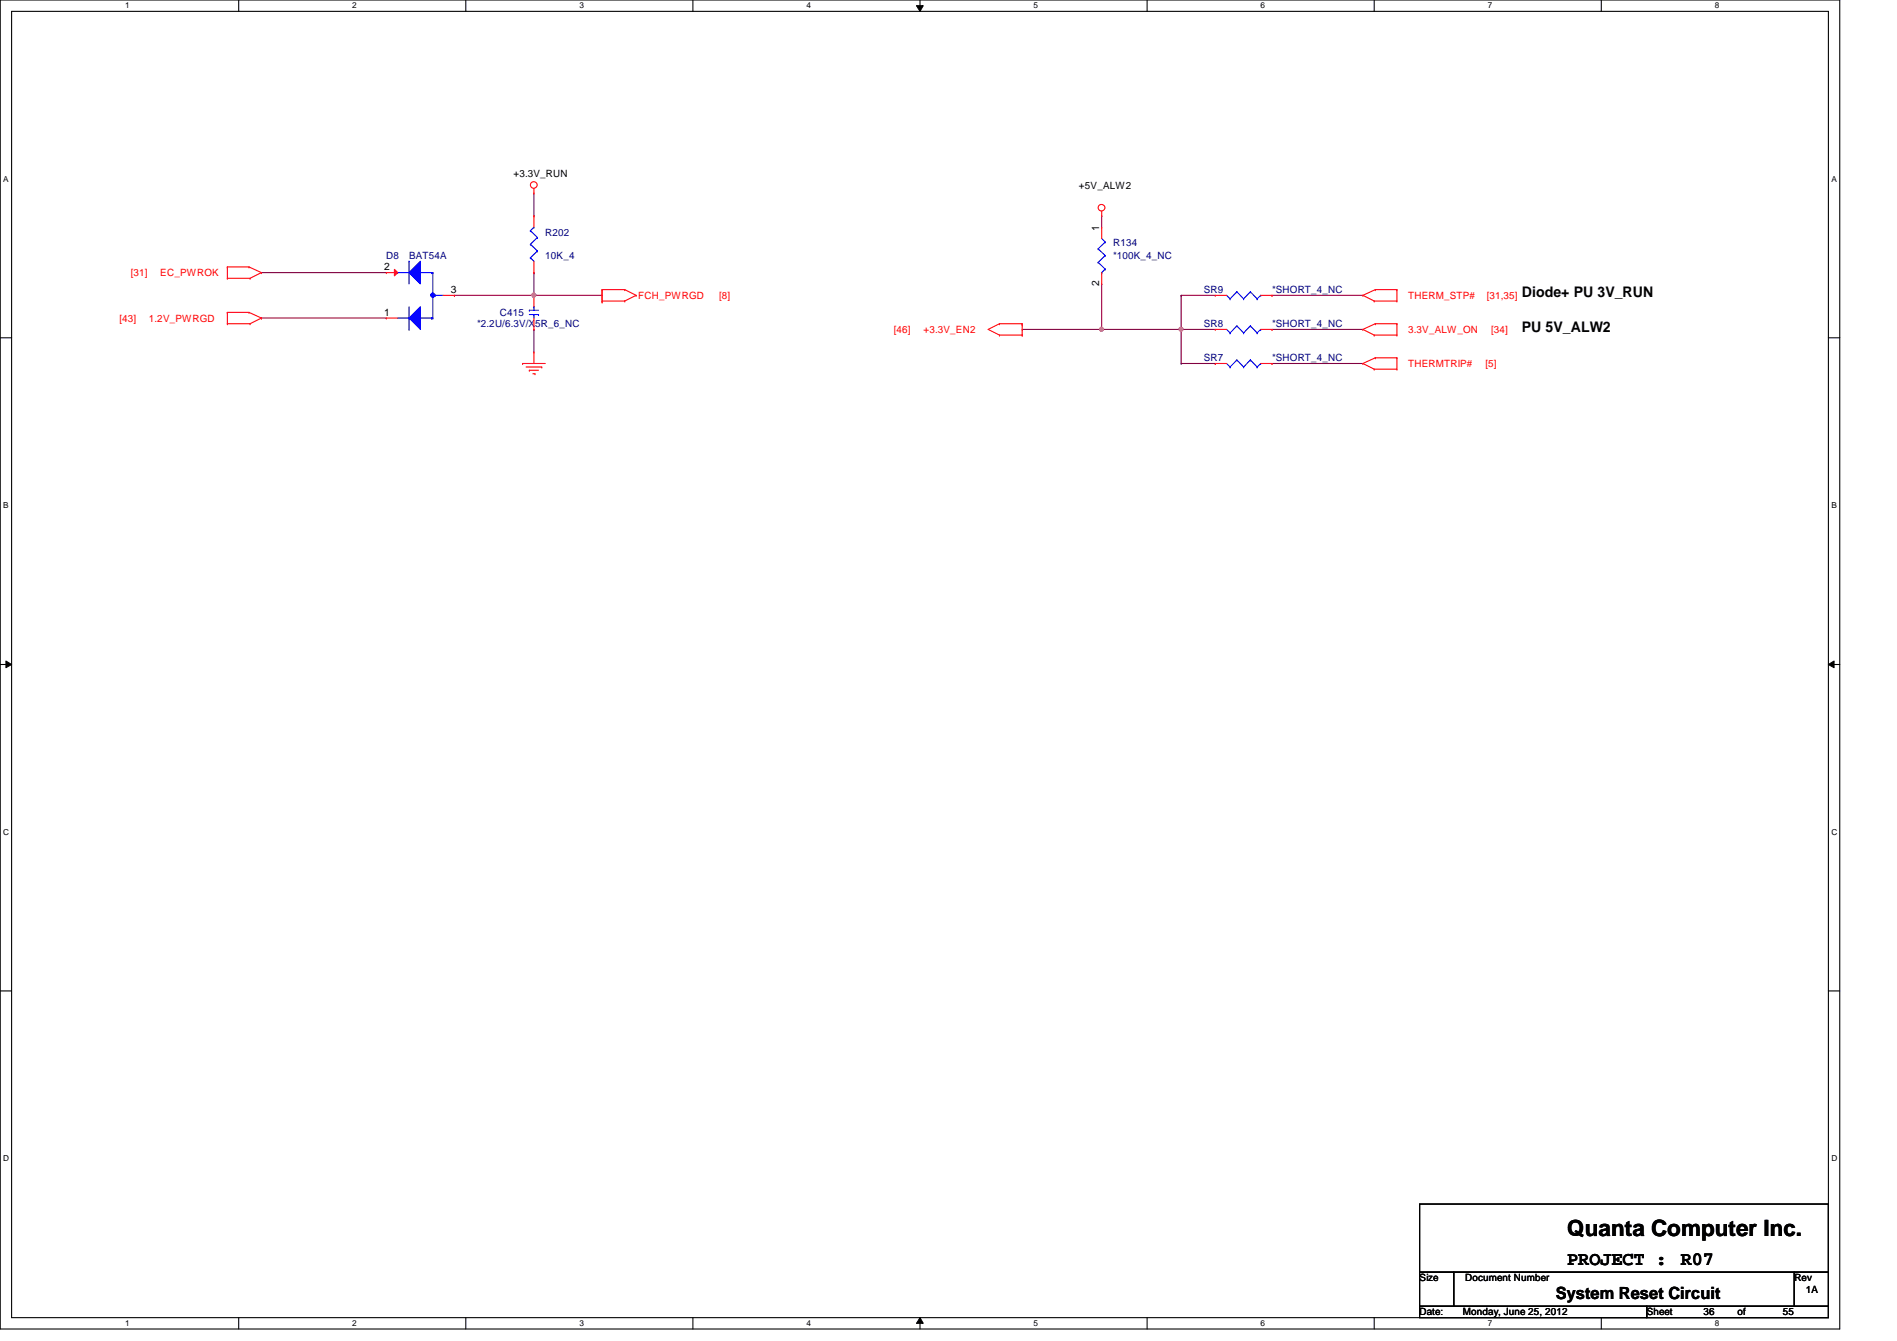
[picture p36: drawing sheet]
<svg xmlns="http://www.w3.org/2000/svg" width="297mm" height="210mm" viewBox="0 0 297 210" stroke-linecap="round" stroke-linejoin="round" font-family="sans-serif">
<defs><g id="words">
<text font-size="3.5" x="245.4" y="193.5">Quanta Computer Inc.</text>
<g font-size="3">
<text x="245.4" y="198.1">PROJECT :</text>
<text x="263.2" y="198.1">R07</text>
</g>
<text font-size="2.6" x="243.6" y="203.3">System Reset Circuit</text>
<g font-size="2.3">
<text x="238.3" y="46.6">Diode+ PU 3V_RUN</text>
<text x="238.3" y="51.9">PU 5V_ALW2</text>
</g>
<g font-size="1.6">
<text x="80.4" y="27.8">+3.3V_RUN</text>
<text x="168.9" y="29.5">+5V_ALW2</text>
<text x="172.1" y="36.1" transform="rotate(-90 172.1 36.1)">1</text>
<text x="60.2" y="42.3">2</text>
<text x="70.6" y="45.8">3</text>
<text x="172.1" y="44.8" transform="rotate(-90 172.1 44.8)">2</text>
<text x="60.2" y="49.4">1</text>
<text x="222.3" y="200.6">Size</text>
<text x="229.4" y="200.6">Document Number</text>
<text x="281" y="200.6">Rev</text>
<text x="282.7" y="202.4">1A</text>
<text x="222.3" y="205.9">Date:</text>
<text x="229.1" y="205.9">Monday, June 25, 2012</text>
<text x="257.8" y="205.9">Sheet</text>
<text x="266.7" y="205.9">36</text>
<text x="272.1" y="205.9">of</text>
<text x="279.2" y="205.9">55</text>
</g>
<g font-size="1.6" fill="#000080">
<text x="60.5" y="40.6">D8</text>
<text x="64" y="40.6">BAT54A</text>
<text x="85.4" y="37">R202</text>
<text x="85.4" y="40.6">10K_4</text>
<text x="174.3" y="38.4">R134</text>
<text x="174.3" y="40.6">*100K_4_NC</text>
<text x="188.5" y="45.9">SR9</text>
<text x="199.2" y="45.9">*SHORT_4_NC</text>
<text x="74.7" y="51.2">*2.2U/6.3V/X5R_6_NC</text>
<text x="78.3" y="49.4">C415</text>
<text x="188.5" y="51.2">SR8</text>
<text x="199.2" y="51.2">*SHORT_4_NC</text>
<text x="188.5" y="56.6">SR7</text>
<text x="199.2" y="56.6">*SHORT_4_NC</text>
</g>
<g font-size="1.6" fill="#f00">
<text x="20.5" y="43.2">[31]</text>
<text x="25.1" y="43.2">EC_PWROK</text>
<text x="99.9" y="46.8">FCH_PWRGD</text>
<text x="112.6" y="46.8">[8]</text>
<text x="220.5" y="46.8">THERM_STP#</text>
<text x="232.8" y="46.8">[31,35]</text>
<text x="18.7" y="50.3">[43]</text>
<text x="23.3" y="50.3">1.2V_PWRGD</text>
<text x="140" y="52.1">[46]</text>
<text x="144.6" y="52.1">+3.3V_EN2</text>
<text x="220.5" y="52.1">3.3V_ALW_ON</text>
<text x="233.5" y="52.1">[34]</text>
<text x="220.5" y="57.4">THERMTRIP#</text>
<text x="232.6" y="57.4">[5]</text>
</g>
<g font-size="1.3">
<text x="19.6" y="1.3">1</text>
<text x="55.2" y="1.3">2</text>
<text x="90.7" y="1.3">3</text>
<text x="126.3" y="1.3">4</text>
<text x="161.8" y="1.3">5</text>
<text x="197.4" y="1.3">6</text>
<text x="233" y="1.3">7</text>
<text x="268.5" y="1.3">8</text>
<text x=".5" y="28.4">A</text>
<text x="286.8" y="28.4">A</text>
<text x=".5" y="79.5">B</text>
<text x="286.8" y="79.5">B</text>
<text x=".5" y="130.7">C</text>
<text x="286.8" y="130.7">C</text>
<text x=".5" y="181.8">D</text>
<text x="286.8" y="181.8">D</text>
<text x="19.6" y="207.6">1</text>
<text x="55.2" y="207.6">2</text>
<text x="90.7" y="207.6">3</text>
<text x="126.3" y="207.6">4</text>
<text x="161.8" y="207.6">5</text>
<text x="197.4" y="207.6">6</text>
<text x="233" y="207.6">7</text>
<text x="268.5" y="207.6">8</text>
</g>
</g></defs>
<path d="M0 0h288.1v208h-288.1zM1.8 1.8h284.5v204.4h-284.5z" fill="none" stroke="#000" stroke-width=".17"/>
<g fill="#fff">
<path d="M19.6 .2h.7v1.4h-.7z"/>
<path d="M19.6 206.4h.7v1.4h-.7z"/>
</g>
<path d="M37.4 0v1.8M37.4 206.2v1.8" fill="none" stroke="#000" stroke-width=".17"/>
<g fill="#fff">
<path d="M55.2 .2h.6v1.4h-.6z"/>
<path d="M55.2 206.4h.6v1.4h-.6z"/>
</g>
<path d="M72.9 0v1.8M72.9 206.2v1.8" fill="none" stroke="#000" stroke-width=".17"/>
<g fill="#fff">
<path d="M90.7 .2h.7v1.4h-.7z"/>
<path d="M90.7 206.4h.7v1.4h-.7z"/>
</g>
<path d="M108.5 0v1.8M108.5 206.2v1.8" fill="none" stroke="#000" stroke-width=".17"/>
<g fill="#fff">
<path d="M126.3 .2h.7v1.4h-.7z"/>
<path d="M126.3 206.4h.7v1.4h-.7z"/>
</g>
<path d="M144.1 0v1.8M144.1 206.2v1.8" fill="none" stroke="#000" stroke-width=".17"/>
<path d="M143.5 .9h1.1l-.5 .9zM144.1 206.2l.5 .9h-1.1z" fill="#000"/>
<path d="M143.5 .9h1.1l-.5 .9zM144.1 206.2l.5 .9h-1.1z" fill="none" stroke="#000" stroke-width=".16"/>
<g fill="#fff">
<path d="M161.8 .2h.7v1.4h-.7z"/>
<path d="M161.8 206.4h.7v1.4h-.7z"/>
</g>
<path d="M179.6 0v1.8M179.6 206.2v1.8" fill="none" stroke="#000" stroke-width=".17"/>
<g fill="#fff">
<path d="M197.4 .2h.7v1.4h-.7z"/>
<path d="M197.4 206.4h.7v1.4h-.7z"/>
</g>
<path d="M215.2 0v1.8M215.2 206.2v1.8" fill="none" stroke="#000" stroke-width=".17"/>
<g fill="#fff">
<path d="M233 .2h.6v1.4h-.6z"/>
<path d="M233 206.4h.6v1.4h-.6z"/>
</g>
<path d="M250.7 0v1.8M250.7 206.2v1.8" fill="none" stroke="#000" stroke-width=".17"/>
<g fill="#fff">
<path d="M268.5 .2h.7v1.4h-.7z"/>
<path d="M268.5 206.4h.7v1.4h-.7z"/>
<path d="M.5 27.3h.8v1.4h-.8z"/>
<path d="M286.8 27.3h.8v1.4h-.8z"/>
<path d="M.5 78.4h.8v1.4h-.8z"/>
<path d="M286.8 78.4h.8v1.4h-.8z"/>
</g>
<path d="M0 52.9h1.8M286.3 52.9h1.8" fill="none" stroke="#000" stroke-width=".17"/>
<g fill="#fff">
<path d="M.5 129.5h.9v1.4h-.9z"/>
<path d="M286.8 129.5h.9v1.4h-.9z"/>
</g>
<path d="M0 104h1.8M286.3 104h1.8" fill="none" stroke="#000" stroke-width=".17"/>
<path d="M.9 103.5l.9 .5-.9 .5zM286.3 104l.9-.5v1z" fill="#000"/>
<path d="M.9 103.5l.9 .5-.9 .5zM286.3 104l.9-.5v1z" fill="none" stroke="#000" stroke-width=".16"/>
<g fill="#fff">
<path d="M.5 180.6h.9v1.4h-.9z"/>
<path d="M286.8 180.6h.9v1.4h-.9z"/>
</g>
<path d="M0 155.1h1.8M286.3 155.1h1.8" fill="none" stroke="#000" stroke-width=".17"/>
<g fill="none" stroke="#800040" stroke-width=".17">
<path d="M172.5 33.8h.1M172.5 33.8v1.8M160.1 51.6h.1M160.1 51.6h30.2M172.5 44.4h.1M172.5 51.6h.1M172.5 44.4v7.2M185 51.6h.1M185 46.2h.1M185 46.2v5.4M185 46.2h5.3M199.2 46.2h.1"/>
<path d="M199.2 51.6h.1M199.2 51.6h14.2M199.2 46.2h14.2"/>
</g>
<circle cx="172.5" cy="51.5" r=".32" fill="#f0f"/>
<circle cx="172.5" cy="51.5" r=".32" fill="none" stroke="#f0f" stroke-width=".17"/>
<g fill="none" stroke="#800040" stroke-width=".17">
<path d="M83.6 33.8h.1M83.6 30.2v3.6M40.9 42.7h.1M40.9 49.8h.1M40.9 42.7h19.6M40.9 49.8h19.6M83.6 51.6h.1M83.6 42.7h.1M83.6 46.2h.1M83.6 42.7v3.5M83.6 51.6v3.5M83.6 46.2h10.7"/>
<path d="M185 56.9h.1M185 51.6v5.3M199.2 56.9h.1M199.2 56.9h14.2"/>
</g>
<circle cx="184.9" cy="51.5" r=".32" fill="#f0f"/>
<circle cx="184.9" cy="51.5" r=".32" fill="none" stroke="#f0f" stroke-width=".17"/>
<path d="M71.2 46.2h.1M71.2 46.2h12.4M185 56.9h5.3M190.3 56.9h.1" fill="none" stroke="#800040" stroke-width=".17"/>
<circle cx="83.6" cy="46.2" r=".32" fill="#f0f"/>
<circle cx="83.6" cy="46.2" r=".32" fill="none" stroke="#f0f" stroke-width=".17"/>
<g fill="none" stroke="#f00" stroke-width=".17">
<path d="M83.6 30.2h.1M83.6 29.5v.7M172.5 33.8h.1M172.5 33.1v.7M35.6 41.8h.1M35.6 43.6h.1M35.6 48.9h.1M35.6 50.7h.1M35.6 41.8h3.4M35.6 43.6h3.6M35.6 41.8v1.8M35.6 48.9v1.8"/>
<path d="M35.6 48.9h3.4M35.6 50.7h3.6M39 41.8h.1M39 48.9h.1M39 41.8l1.9 .9M39 48.9l1.9 .9M39.2 43.6h.1M39.2 50.7h.1M40.9 42.7h.1M40.9 49.8h.1M40.9 42.7l-1.7 .9M40.9 49.8l-1.7 .9"/>
<path d="M81.8 56.9h.1M81.8 56.9h3.6M82.4 57.4h2.4M82.9 58h.1M82.9 58h1.4M83.4 58.5h.4M83.6 55.1h.1M83.6 51.6h.1M83.6 46.2h.1M83.6 46.2v1.8M83.6 49.8v1.8M83.6 55.1v1.8"/>
<path d="M83.8 58.5h.1M84.8 57.4h.1M94.3 47.3h.1M94.3 47.1h.1M94.3 45.3h.1M94.3 45.3v2M94.3 45.3h3.5M94.3 47.1h3.5M97.8 45.3h.1M97.8 47.1h.1M97.8 45.3l1.8 .9M99.6 46.2h.1"/>
<path d="M99.6 46.2l-1.8 .9M156.5 50.7h.1M156.5 52.5h.1M156.5 50.7h3.6M156.5 50.7l-1.8 .9 1.8 .9M156.5 52.5h3.6M160.1 50.7h.1M160.1 52.5h.1M160.1 50.8h.1M160.1 50.7v1.8M190.3 46.2h.1M190.3 46.2h1.8"/>
<path d="M197.4 46.2h1.8M199.2 46.2h.1M213.4 46.2h.1M213.4 51.6h.1M213.4 56.9h.1M213.4 46.2l1.8 .9M213.4 51.6l1.8 .9M213.4 56.9l1.8 .9M215.2 47.1h.1M215.2 52.5h.1M215.2 57.8h.1M215.2 47.1h3.5"/>
<path d="M215.2 52.5h3.5M215.2 57.8h3.5M215.3 45.3h.1M215.3 50.7h.1M215.3 56h.1M215.3 50.7h3.4M215.3 45.3h3.4M215.3 45.3l-1.9 .9M215.3 50.7l-1.9 .9M215.3 56l-1.9 .9M215.3 56h3.4M218.7 45.3h.1"/>
<path d="M218.7 47.1h.1M218.7 50.7h.1M218.7 52.5h.1M218.7 56h.1M218.7 57.8h.1M218.7 45.3v1.8M218.7 50.7v1.8M218.7 56v1.8"/>
<circle cx="83.6" cy="29" r=".52"/>
<circle cx="172.5" cy="32.5" r=".52"/>
</g>
<path d="M222.3 188.5h64v10.6h-64zM222.3 199.1h5.3v5.4h-5.3zM227.6 199.1h53.4v5.4h-53.4zM281 199.1h5.3v5.4h-5.3zM222.3 204.5h35.5v1.7h-35.5zM257.8 204.5h28.5v1.7h-28.5z" fill="none" stroke="#000" stroke-width=".17"/>
<g fill="none" stroke="#00f" stroke-width=".17">
<path d="M82.9 48.6h.1M82.9 49.2h1.4M82.9 48.6h1.4M83.6 49.2h.1M83.6 48h.1M83.6 48v.6M83.6 49.2v.6M84.3 49.2h.1M192.1 46.2l.5 .6M192.6 46.8h.1M193.7 45.7h.1M193.7 45.7l-1.1 1.1"/>
<path d="M193.7 45.7l1 1.1M194.7 46.8h.1M195.8 45.7h.1M195.8 45.7l-1.1 1.1M195.8 45.7l1 1.1M196.8 46.8h.1M197.4 46.2h.1M197.4 46.2l-.6 .6"/>
</g>
<circle cx="67.8" cy="46.2" r=".33" fill="#00f"/>
<circle cx="67.8" cy="46.2" r=".33" fill="none" stroke="#00f" stroke-width=".17"/>
<path d="M65.8 48v3.6l-1.8-1.8z" fill="#00f"/>
<path d="M65.8 48v3.6l-1.8-1.8z" fill="none" stroke="#00f" stroke-width=".17"/>
<path d="M65.8 40.9v3.5l-1.8-1.7z" fill="#00f"/>
<g fill="none" stroke="#00f" stroke-width=".17">
<path d="M62.3 42.7h.1M62.3 49.8h1.7M62.3 42.7h1.7M64 49.8h.1M64 40.9h.1M64 51.6h.1M64 40.9v3.5M64 48v3.6M65.8 40.9v3.5l-1.8-1.7zM65.8 49.8h2M65.8 42.7h2M67.6 49.8h.1"/>
<path d="M67.6 42.7h.1M67.8 42.7h.1M67.8 49.8h.1M67.8 42.7v3.2M67.8 46.6v3.2M68.2 46.2h.1M68.2 46.2h1.2"/>
</g>
<path d="M69.4 46.2h1.8M71.2 46.2h.1" fill="none" stroke="#f00" stroke-width=".17"/>
<path d="M61.8 42.2l.5 .5-.5 .5z" fill="#f00"/>
<g fill="none" stroke="#f00" stroke-width=".17">
<path d="M83.6 33.8h.1M83.6 33.8v1.8M172.5 35.6h.1M172.5 35.6v1.7M60.5 42.7h.1M60.5 49.8h.1M60.5 42.7h1.8M60.5 49.8h1.8M61.8 42.2l.5 .5-.5 .5zM83.6 42.7h.1M83.6 40.9v1.8M172.5 44.4h.1"/>
<path d="M172.5 42.7v1.7M190.3 51.6h.1M190.3 56.9h.1M190.3 51.6h1.8M190.3 56.9h1.8M197.4 51.6h1.8M197.4 56.9h1.8M199.2 51.6h.1M199.2 56.9h.1"/>
</g>
<g fill="none" stroke="#00f" stroke-width=".17">
<path d="M83.1 38.2h.1M83.1 36.1h.1M83.1 38.2l1.1 1.1M83.1 36.1l1.1 1.1M83.6 35.6h.1M83.6 35.6l-.5 .5M84.2 39.3h.1M84.2 37.2h.1M84.2 39.3l-1.1 1M84.2 37.2l-1.1 1M172 38.9h.1M172 38.9l1.1 1.1"/>
<path d="M172.5 37.3l.6 .6M173.1 37.9h.1M173.1 37.9l-1.1 1M83.1 40.3h.1M83.1 40.3l.5 .6M172 41.1h.1M172 41.1l1.1 1M172.5 42.7h.1M173.1 40h.1M173.1 42.1h.1M173.1 40l-1.1 1.1M173.1 42.1l-.6 .6"/>
<path d="M192.1 51.6l.5 .5M192.1 56.9l.5 .5M192.6 52.1h.1M192.6 57.4h.1M193.7 51h.1M193.7 56.3h.1M193.7 51l-1.1 1.1M193.7 51l1 1.1M193.7 56.3l-1.1 1.1M193.7 56.3l1 1.1M194.7 52.1h.1M194.7 57.4h.1"/>
<path d="M195.8 51h.1M195.8 56.3h.1M195.8 51l-1.1 1.1M195.8 51l1 1.1M195.8 56.3l-1.1 1.1M195.8 56.3l1 1.1M196.8 52.1h.1M196.8 57.4h.1M197.4 51.6h.1M197.4 56.9h.1M197.4 51.6l-.6 .5M197.4 56.9l-.6 .5"/>
</g>
<circle cx="172.5" cy="51.5" r=".32" fill="#f0f"/>
<circle cx="172.5" cy="51.5" r=".32" fill="none" stroke="#f0f" stroke-width=".17"/>
<circle cx="184.9" cy="51.5" r=".32" fill="#f0f"/>
<circle cx="184.9" cy="51.5" r=".32" fill="none" stroke="#f0f" stroke-width=".17"/>
<circle cx="83.6" cy="46.2" r=".32" fill="#f0f"/>
<circle cx="83.6" cy="46.2" r=".32" fill="none" stroke="#f0f" stroke-width=".17"/>
<use href="#words"/>
</svg>
